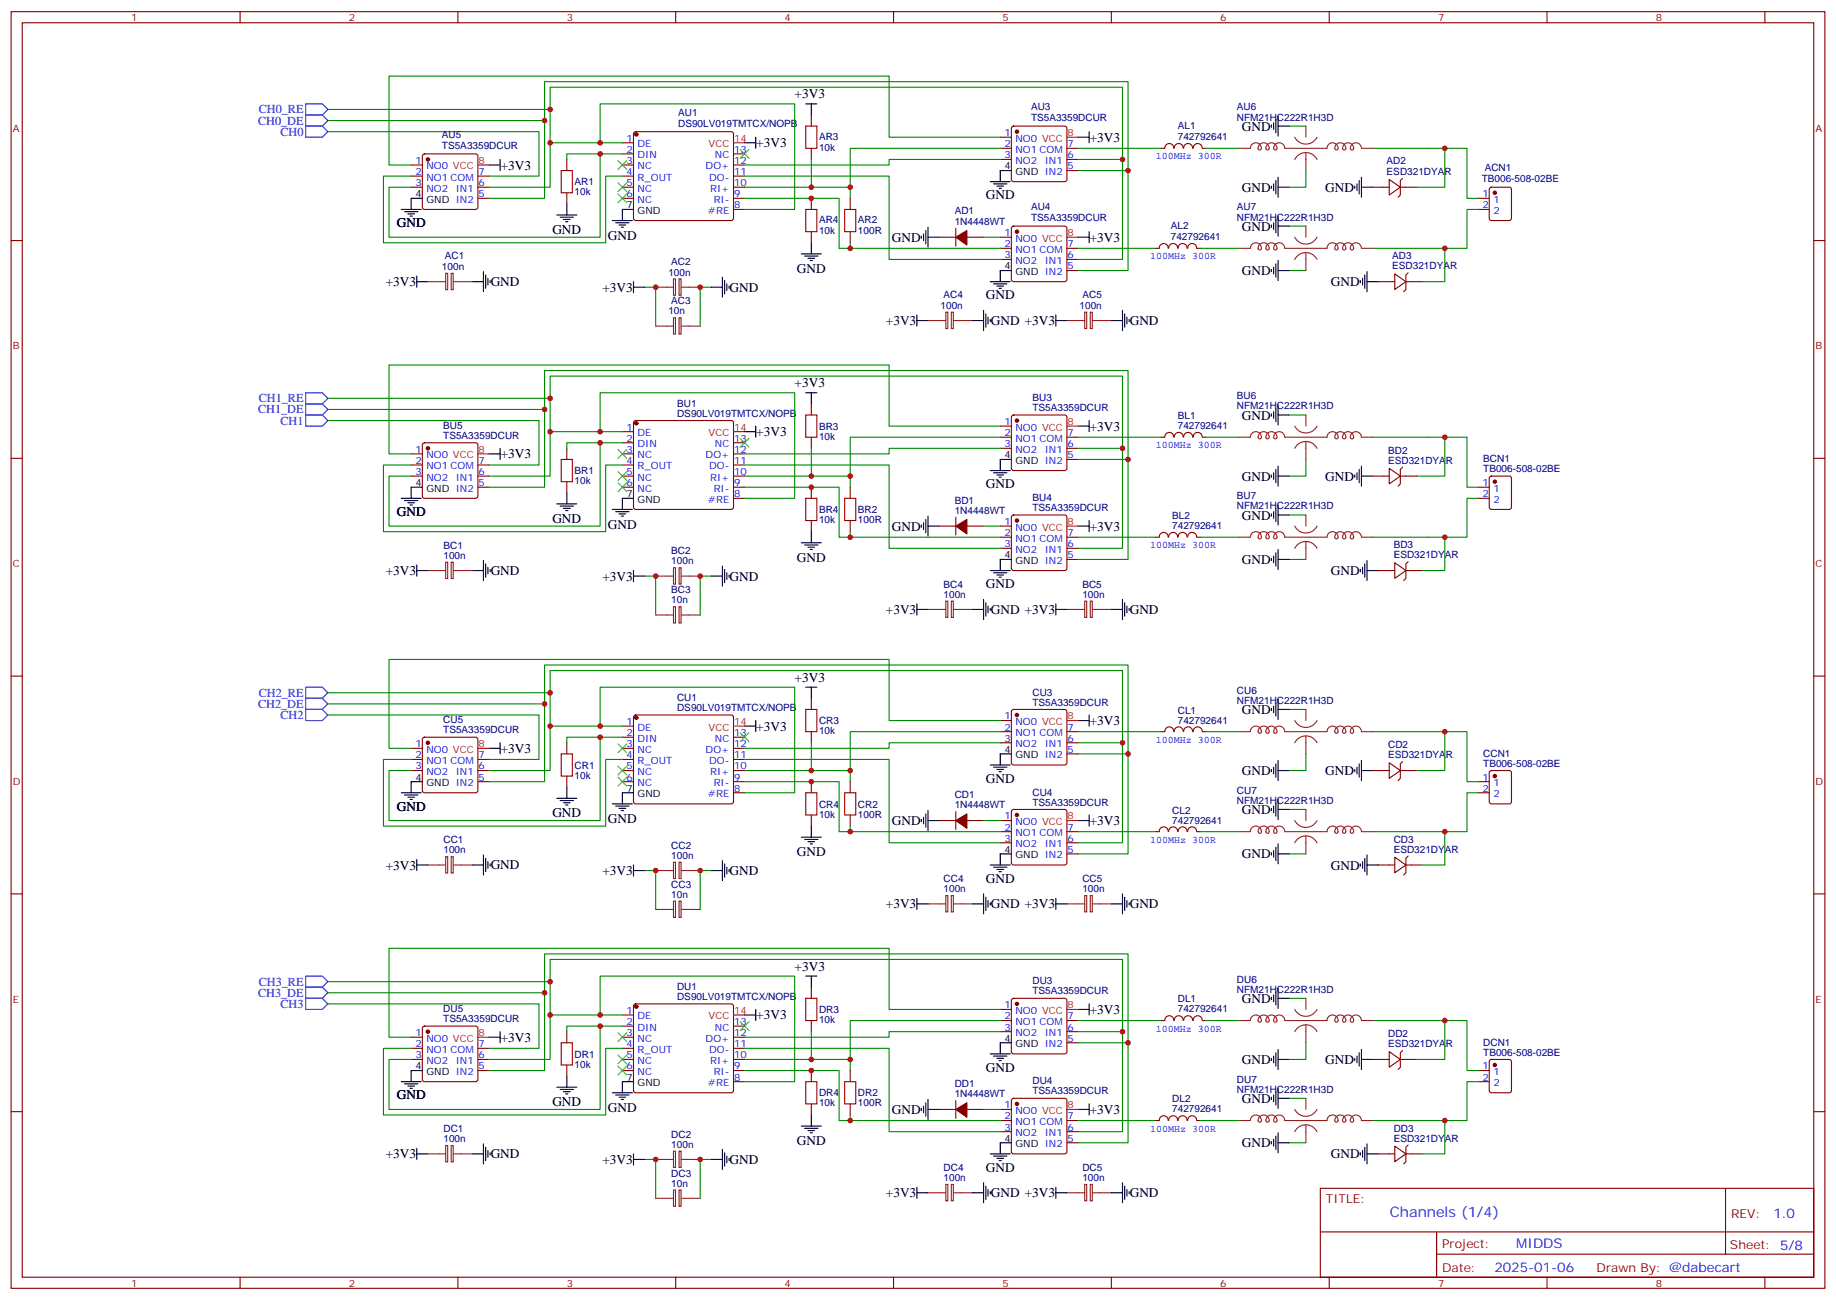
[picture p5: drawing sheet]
<svg xmlns="http://www.w3.org/2000/svg" width="583mm" height="413mm" viewBox="0 0 583 413" stroke-linecap="round" stroke-linejoin="round" font-family="sans-serif">
<defs><g id="words">
<text font-size="4.6" fill="#00f" x="441.2" y="386.3">Channels (1/4)</text>
<g font-size="4.2">
<text x="252.2" y="31.2">+3V3</text>
<text x="394.2" y="41.5">GND</text>
<text x="240.1" y="46.7">+3V3</text>
<text x="345.9" y="45">+3V3</text>
<text x="158.9" y="53.8">+3V3</text>
<text x="312.9" y="63.3">GND</text>
<text x="394.2" y="60.9">GND</text>
<text x="420.7" y="60.9">GND</text>
<text x="125.9" y="72.1">GND</text>
<text x="175.3" y="74.3">GND</text>
<text x="193" y="76.1">GND</text>
<text x="283.1" y="76.8">GND</text>
<text x="345.9" y="76.8">+3V3</text>
<text x="394.2" y="73.2">GND</text>
<text x="252.9" y="86.6">GND</text>
<text x="394.2" y="87.3">GND</text>
<text x="122.4" y="90.9">+3V3</text>
<text x="155.8" y="90.8">GND</text>
<text x="191.2" y="92.6">+3V3</text>
<text x="231.6" y="92.6">GND</text>
<text x="312.9" y="95.1">GND</text>
<text x="422.5" y="90.9">GND</text>
<text x="281.2" y="103.2">+3V3</text>
<text x="314.5" y="103.2">GND +3V3</text>
<text x="358.6" y="103.2">GND</text>
<text x="252.2" y="122.9">+3V3</text>
<text x="345.9" y="136.7">+3V3</text>
<text x="394.2" y="133.2">GND</text>
<text x="240.1" y="138.5">+3V3</text>
<text x="158.9" y="145.5">+3V3</text>
<text x="312.9" y="155">GND</text>
<text x="394.2" y="152.6">GND</text>
<text x="420.7" y="152.6">GND</text>
<text x="125.9" y="163.9">GND</text>
<text x="175.3" y="166.1">GND</text>
<text x="193" y="167.8">GND</text>
<text x="394.2" y="165">GND</text>
<text x="283.1" y="168.5">GND</text>
<text x="345.9" y="168.5">+3V3</text>
<text x="252.9" y="178.3">GND</text>
<text x="394.2" y="179.1">GND</text>
<text x="122.4" y="182.6">+3V3</text>
<text x="155.8" y="182.6">GND</text>
<text x="191.2" y="184.3">+3V3</text>
<text x="231.6" y="184.3">GND</text>
<text x="422.5" y="182.6">GND</text>
<text x="312.9" y="186.8">GND</text>
<text x="281.2" y="194.9">+3V3</text>
<text x="314.5" y="194.9">GND +3V3</text>
<text x="358.6" y="194.9">GND</text>
<text x="252.2" y="216.4">+3V3</text>
<text x="394.2" y="226.7">GND</text>
<text x="240.1" y="232">+3V3</text>
<text x="345.9" y="230.2">+3V3</text>
<text x="158.9" y="239">+3V3</text>
<text x="312.9" y="248.5">GND</text>
<text x="394.2" y="246.1">GND</text>
<text x="420.7" y="246.1">GND</text>
<text x="125.9" y="257.4">GND</text>
<text x="175.3" y="259.6">GND</text>
<text x="193" y="261.3">GND</text>
<text x="283.1" y="262">GND</text>
<text x="345.9" y="262">+3V3</text>
<text x="394.2" y="258.4">GND</text>
<text x="252.9" y="271.8">GND</text>
<text x="394.2" y="272.5">GND</text>
<text x="122.4" y="276.1">+3V3</text>
<text x="155.8" y="276">GND</text>
<text x="191.2" y="277.8">+3V3</text>
<text x="231.6" y="277.8">GND</text>
<text x="312.9" y="280.3">GND</text>
<text x="422.5" y="276.1">GND</text>
<text x="281.2" y="288.4">+3V3</text>
<text x="314.5" y="288.4">GND +3V3</text>
<text x="358.6" y="288.4">GND</text>
<text x="252.2" y="308.2">+3V3</text>
<text x="240.1" y="323.7">+3V3</text>
<text x="345.9" y="321.9">+3V3</text>
<text x="394.2" y="318.4">GND</text>
<text x="158.9" y="330.8">+3V3</text>
<text x="312.9" y="340.3">GND</text>
<text x="394.2" y="337.8">GND</text>
<text x="420.7" y="337.8">GND</text>
<text x="125.9" y="349.1">GND</text>
<text x="175.3" y="351.3">GND</text>
<text x="193" y="353">GND</text>
<text x="283.1" y="353.7">GND</text>
<text x="345.9" y="353.7">+3V3</text>
<text x="394.2" y="350.2">GND</text>
<text x="252.9" y="363.5">GND</text>
<text x="394.2" y="364.3">GND</text>
<text x="122.4" y="367.8">+3V3</text>
<text x="155.8" y="367.8">GND</text>
<text x="191.2" y="369.5">+3V3</text>
<text x="231.6" y="369.5">GND</text>
<text x="422.5" y="367.8">GND</text>
<text x="312.9" y="372">GND</text>
<text x="281.2" y="380.1">+3V3</text>
<text x="314.5" y="380.1">GND +3V3</text>
<text x="358.6" y="380.1">GND</text>
</g>
<g font-size="4.2" fill="#00f">
<text x="562.9" y="386.6">1.0</text>
<text x="481.3" y="396.1">MIDDS</text>
<text x="474.4" y="403.9">2025-01-06</text>
</g>
<g font-size="3.9" fill="#00f">
<text x="81.9" y="39.5">CH0_DE</text>
<text x="82.1" y="36">CH0_RE</text>
<text x="89" y="43.1">CH0</text>
<text x="81.9" y="131.3">CH1_DE</text>
<text x="82.1" y="127.7">CH1_RE</text>
<text x="89" y="134.8">CH1</text>
<text x="82.1" y="221.2">CH2_RE</text>
<text x="81.9" y="224.8">CH2_DE</text>
<text x="89" y="228.3">CH2</text>
<text x="81.9" y="316.5">CH3_DE</text>
<text x="82.1" y="312.9">CH3_RE</text>
<text x="89" y="320">CH3</text>
</g>
<g font-size="3.9" fill="#800">
<text x="420.9" y="381.9">TITLE:</text>
<text x="549.5" y="386.6">REV:</text>
<text x="457.8" y="396.1">Project:</text>
<text x="549.1" y="396.7">Sheet: 5/8</text>
<text x="457.8" y="403.8">Date:</text>
<text x="506.8" y="403.8">Drawn By: @dabecart</text>
</g>
<g font-size="3.2" fill="#800">
<text x="41.6" y="6.7">1</text>
<text x="110.8" y="6.7">2</text>
<text x="179.9" y="6.7">3</text>
<text x="249.1" y="6.7">4</text>
<text x="318.2" y="6.7">5</text>
<text x="387.3" y="6.7">6</text>
<text x="456.5" y="6.7">7</text>
<text x="525.6" y="6.7">8</text>
<text x="4.1" y="41.8">A</text>
<text x="576.3" y="41.8">A</text>
<text x="4.1" y="110.9">B</text>
<text x="576.3" y="110.9">B</text>
<text x="4.1" y="180.1">C</text>
<text x="576.3" y="180.1">C</text>
<text x="4.1" y="249.2">D</text>
<text x="576.3" y="249.2">D</text>
<text x="4.1" y="318.4">E</text>
<text x="576.3" y="318.4">E</text>
<text x="41.6" y="408.5">1</text>
<text x="110.8" y="408.5">2</text>
<text x="179.9" y="408.5">3</text>
<text x="249.1" y="408.5">4</text>
<text x="318.2" y="408.5">5</text>
<text x="387.3" y="408.5">6</text>
<text x="456.5" y="408.5">7</text>
<text x="525.6" y="408.5">8</text>
</g>
<g font-size="3.2" fill="#000080">
<text x="327.3" y="35">AU3</text>
<text x="392.6" y="34.9">AU6</text>
<text x="215.3" y="40.2">DS90LV019TMTCX/NOPB</text>
<text x="215.3" y="36.8">AU1</text>
<text x="327.3" y="38.4">TS5A3359DCUR</text>
<text x="373.9" y="41.1">AL1</text>
<text x="392.6" y="38.3">NFM21HC222R1H3D</text>
<text x="140.3" y="47.3">TS5A3359DCUR</text>
<text x="140.3" y="43.9">AU5</text>
<text x="260" y="47.9">10k</text>
<text x="260" y="44.5">AR3</text>
<text x="373.9" y="44.5">742792641</text>
<text x="440.2" y="52.2">AD2</text>
<text x="182.4" y="58.6">AR1</text>
<text x="440.2" y="55.6">ESD321DYAR</text>
<text x="470.4" y="57.8">TB006-508-02BE</text>
<text x="471.3" y="54.4">ACN1</text>
<text x="182.4" y="62">10k</text>
<text x="260" y="71">AR4</text>
<text x="272.3" y="71">AR2</text>
<text x="303" y="71.4">1N4448WT</text>
<text x="303" y="68">AD1</text>
<text x="327.3" y="70.2">TS5A3359DCUR</text>
<text x="327.3" y="66.8">AU4</text>
<text x="392.6" y="70">NFM21HC222R1H3D</text>
<text x="392.6" y="66.6">AU7</text>
<text x="260" y="74.4">10k</text>
<text x="272.3" y="74.4">100R</text>
<text x="371.6" y="76.3">742792641</text>
<text x="371.6" y="72.9">AL2</text>
<text x="141.2" y="82.3">AC1</text>
<text x="441.9" y="82.2">AD3</text>
<text x="140.3" y="85.7">100n</text>
<text x="212.1" y="87.5">100n</text>
<text x="213.1" y="84.1">AC2</text>
<text x="441.9" y="85.5">ESD321DYAR</text>
<text x="299.5" y="94.7">AC4</text>
<text x="343.6" y="94.7">AC5</text>
<text x="212.1" y="99.8">10n</text>
<text x="213.1" y="96.4">AC3</text>
<text x="298.6" y="98.1">100n</text>
<text x="342.7" y="98.1">100n</text>
<text x="214.9" y="129.1">BU1</text>
<text x="327.7" y="130.5">TS5A3359DCUR</text>
<text x="327.7" y="127.4">BU3</text>
<text x="392.6" y="130">NFM21HC222R1H3D</text>
<text x="392.6" y="126.8">BU6</text>
<text x="140.7" y="136.2">BU5</text>
<text x="214.9" y="132.3">DS90LV019TMTCX/NOPB</text>
<text x="260" y="136.4">BR3</text>
<text x="373.9" y="136.2">742792641</text>
<text x="373.9" y="133.1">BL1</text>
<text x="140.7" y="139.3">TS5A3359DCUR</text>
<text x="260" y="139.6">10k</text>
<text x="440.6" y="147.3">ESD321DYAR</text>
<text x="440.6" y="144.1">BD2</text>
<text x="470.8" y="149.9">TB006-508-02BE</text>
<text x="470.8" y="146.8">BCN1</text>
<text x="182.4" y="153.7">10k</text>
<text x="182.4" y="150.5">BR1</text>
<text x="303.1" y="160">BD1</text>
<text x="327.7" y="159.1">BU4</text>
<text x="392.6" y="161.7">NFM21HC222R1H3D</text>
<text x="392.6" y="158.6">BU7</text>
<text x="260" y="166.1">10k</text>
<text x="260" y="162.9">BR4</text>
<text x="272.3" y="166.1">100R</text>
<text x="272.3" y="162.9">BR2</text>
<text x="303.1" y="163.2">1N4448WT</text>
<text x="327.7" y="162.3">TS5A3359DCUR</text>
<text x="372.1" y="168">742792641</text>
<text x="372.1" y="164.8">BL2</text>
<text x="140.8" y="177.4">100n</text>
<text x="140.8" y="174.3">BC1</text>
<text x="213.1" y="179.2">100n</text>
<text x="213.1" y="176">BC2</text>
<text x="442.4" y="177.3">ESD321DYAR</text>
<text x="442.4" y="174.1">BD3</text>
<text x="213.1" y="191.6">10n</text>
<text x="213.1" y="188.4">BC3</text>
<text x="299.5" y="189.8">100n</text>
<text x="299.5" y="186.6">BC4</text>
<text x="343.6" y="189.8">100n</text>
<text x="343.6" y="186.6">BC5</text>
<text x="327.7" y="220.8">CU3</text>
<text x="392.6" y="220.3">CU6</text>
<text x="214.9" y="225.8">DS90LV019TMTCX/NOPB</text>
<text x="214.9" y="222.6">CU1</text>
<text x="327.7" y="224">TS5A3359DCUR</text>
<text x="373.9" y="226.5">CL1</text>
<text x="392.6" y="223.5">NFM21HC222R1H3D</text>
<text x="140.7" y="232.8">TS5A3359DCUR</text>
<text x="140.7" y="229.7">CU5</text>
<text x="260" y="233.1">10k</text>
<text x="260" y="229.9">CR3</text>
<text x="373.9" y="229.7">742792641</text>
<text x="440.6" y="237.6">CD2</text>
<text x="182.4" y="244">CR1</text>
<text x="440.6" y="240.8">ESD321DYAR</text>
<text x="470.8" y="243.4">TB006-508-02BE</text>
<text x="470.8" y="240.2">CCN1</text>
<text x="182.4" y="247.2">10k</text>
<text x="260" y="256.4">CR4</text>
<text x="272.3" y="256.4">CR2</text>
<text x="303.1" y="256.6">1N4448WT</text>
<text x="303.1" y="253.5">CD1</text>
<text x="327.7" y="255.8">TS5A3359DCUR</text>
<text x="327.7" y="252.6">CU4</text>
<text x="392.6" y="255.2">NFM21HC222R1H3D</text>
<text x="392.6" y="252.1">CU7</text>
<text x="260" y="259.6">10k</text>
<text x="272.3" y="259.6">100R</text>
<text x="372.1" y="261.5">742792641</text>
<text x="372.1" y="258.3">CL2</text>
<text x="140.8" y="267.8">CC1</text>
<text x="213.1" y="269.5">CC2</text>
<text x="442.4" y="267.6">CD3</text>
<text x="140.8" y="270.9">100n</text>
<text x="213.1" y="272.7">100n</text>
<text x="442.4" y="270.8">ESD321DYAR</text>
<text x="213.1" y="281.9">CC3</text>
<text x="299.5" y="280.1">CC4</text>
<text x="343.6" y="280.1">CC5</text>
<text x="213.1" y="285">10n</text>
<text x="299.5" y="283.3">100n</text>
<text x="343.6" y="283.3">100n</text>
<text x="214.9" y="317.5">DS90LV019TMTCX/NOPB</text>
<text x="214.9" y="314.3">DU1</text>
<text x="327.7" y="315.7">TS5A3359DCUR</text>
<text x="327.7" y="312.6">DU3</text>
<text x="392.6" y="315.2">NFM21HC222R1H3D</text>
<text x="392.6" y="312">DU6</text>
<text x="140.7" y="321.4">DU5</text>
<text x="260" y="321.6">DR3</text>
<text x="373.9" y="321.4">742792641</text>
<text x="373.9" y="318.3">DL1</text>
<text x="140.7" y="324.6">TS5A3359DCUR</text>
<text x="260" y="324.8">10k</text>
<text x="440.6" y="329.3">DD2</text>
<text x="182.4" y="335.8">DR1</text>
<text x="440.6" y="332.5">ESD321DYAR</text>
<text x="470.8" y="335.1">TB006-508-02BE</text>
<text x="470.8" y="332">DCN1</text>
<text x="182.4" y="338.9">10k</text>
<text x="303.1" y="345.2">DD1</text>
<text x="327.7" y="347.5">TS5A3359DCUR</text>
<text x="327.7" y="344.3">DU4</text>
<text x="392.6" y="347">NFM21HC222R1H3D</text>
<text x="392.6" y="343.8">DU7</text>
<text x="260" y="351.3">10k</text>
<text x="260" y="348.1">DR4</text>
<text x="272.3" y="351.3">100R</text>
<text x="272.3" y="348.1">DR2</text>
<text x="303.1" y="348.4">1N4448WT</text>
<text x="372.1" y="353.2">742792641</text>
<text x="372.1" y="350">DL2</text>
<text x="140.8" y="359.5">DC1</text>
<text x="442.4" y="359.3">DD3</text>
<text x="140.8" y="362.7">100n</text>
<text x="213.1" y="364.4">100n</text>
<text x="213.1" y="361.2">DC2</text>
<text x="442.4" y="362.5">ESD321DYAR</text>
<text x="299.5" y="371.8">DC4</text>
<text x="343.6" y="371.8">DC5</text>
<text x="213.1" y="376.8">10n</text>
<text x="213.1" y="373.6">DC3</text>
<text x="299.5" y="375">100n</text>
<text x="343.6" y="375">100n</text>
</g>
<g font-size="3.2" fill="#00f">
<text x="198.9" y="45">1</text>
<text x="202.4" y="46.7">DE</text>
<text x="318.8" y="43.2">1</text>
<text x="318.8" y="46.7">2</text>
<text x="322.3" y="45">NO0 VCC</text>
<text x="338.8" y="46.7">7</text>
<text x="131.9" y="52">1</text>
<text x="135.4" y="53.8">NO0 VCC</text>
<text x="198.9" y="48.5">2</text>
<text x="198.9" y="52">3</text>
<text x="202.4" y="50.3">DIN</text>
<text x="202.4" y="53.8">NC</text>
<text x="224" y="53.8">DO+</text>
<text x="226.9" y="50.3">NC</text>
<text x="233" y="52">12</text>
<text x="233" y="48.5">13</text>
<text x="318.8" y="50.3">3</text>
<text x="322.3" y="48.5">NO1 COM</text>
<text x="322.3" y="52">NO2</text>
<text x="331.6" y="52">IN1</text>
<text x="338.8" y="53.8">5</text>
<text x="338.8" y="50.3">6</text>
<text x="366.9" y="50.6">100MHz 300R</text>
<text x="131.9" y="55.6">2</text>
<text x="131.9" y="59.1">3</text>
<text x="135.4" y="57.3">NO1 COM</text>
<text x="151.9" y="59.1">6</text>
<text x="151.9" y="55.6">7</text>
<text x="198.9" y="55.6">4</text>
<text x="198.9" y="59.1">5</text>
<text x="202.4" y="57.3">R_OUT</text>
<text x="225.1" y="57.3">DO-</text>
<text x="233" y="59.1">10</text>
<text x="233" y="55.6">11</text>
<text x="135.4" y="60.9">NO2</text>
<text x="144.7" y="60.9">IN1</text>
<text x="151.9" y="62.6">5</text>
<text x="198.9" y="62.6">6</text>
<text x="202.4" y="60.9">NC</text>
<text x="202.4" y="64.4">NC</text>
<text x="225.4" y="60.9">RI+</text>
<text x="226.5" y="64.4">RI-</text>
<text x="233" y="62.6">9</text>
<text x="470.5" y="62.6">1</text>
<text x="474" y="64.4">1</text>
<text x="224.7" y="67.9">#RE</text>
<text x="233" y="66.1">8</text>
<text x="470.5" y="66.1">2</text>
<text x="474" y="67.9">2</text>
<text x="318.8" y="75">1</text>
<text x="322.3" y="76.7">NO0 VCC</text>
<text x="318.8" y="78.5">2</text>
<text x="318.8" y="82">3</text>
<text x="322.3" y="80.3">NO1 COM</text>
<text x="322.3" y="83.8">NO2</text>
<text x="331.6" y="83.8">IN1</text>
<text x="338.8" y="82">6</text>
<text x="338.8" y="78.5">7</text>
<text x="365.1" y="82.4">100MHz 300R</text>
<text x="338.8" y="85.5">5</text>
<text x="198.9" y="136.7">1</text>
<text x="318.8" y="134.9">1</text>
<text x="322.3" y="136.7">NO0 VCC</text>
<text x="131.9" y="143.8">1</text>
<text x="198.9" y="140.2">2</text>
<text x="198.9" y="143.8">3</text>
<text x="202.4" y="138.5">DE</text>
<text x="202.4" y="142">DIN</text>
<text x="226.9" y="142">NC</text>
<text x="233" y="143.8">12</text>
<text x="233" y="140.2">13</text>
<text x="318.8" y="138.5">2</text>
<text x="318.8" y="142">3</text>
<text x="322.3" y="140.2">NO1 COM</text>
<text x="322.3" y="143.8">NO2</text>
<text x="331.6" y="143.8">IN1</text>
<text x="338.8" y="142">6</text>
<text x="338.8" y="138.5">7</text>
<text x="366.9" y="142.3">100MHz 300R</text>
<text x="131.9" y="147.3">2</text>
<text x="135.4" y="145.5">NO0 VCC</text>
<text x="135.4" y="149">NO1 COM</text>
<text x="151.9" y="147.3">7</text>
<text x="198.9" y="147.3">4</text>
<text x="202.4" y="145.5">NC</text>
<text x="202.4" y="149">R_OUT</text>
<text x="224" y="145.5">DO+</text>
<text x="225.1" y="149">DO-</text>
<text x="233" y="147.3">11</text>
<text x="338.8" y="145.5">5</text>
<text x="131.9" y="150.8">3</text>
<text x="135.4" y="152.6">NO2</text>
<text x="144.7" y="152.6">IN1</text>
<text x="151.9" y="154.3">5</text>
<text x="151.9" y="150.8">6</text>
<text x="198.9" y="150.8">5</text>
<text x="198.9" y="154.3">6</text>
<text x="202.4" y="152.6">NC</text>
<text x="225.4" y="152.6">RI+</text>
<text x="233" y="154.3">9</text>
<text x="233" y="150.8">10</text>
<text x="470.5" y="154.3">1</text>
<text x="202.4" y="156.1">NC</text>
<text x="224.7" y="159.6">#RE</text>
<text x="226.5" y="156.1">RI-</text>
<text x="233" y="157.9">8</text>
<text x="470.5" y="157.9">2</text>
<text x="474" y="159.6">2</text>
<text x="474" y="156.1">1</text>
<text x="318.8" y="166.7">1</text>
<text x="318.8" y="170.2">2</text>
<text x="318.8" y="173.7">3</text>
<text x="322.3" y="168.5">NO0 VCC</text>
<text x="322.3" y="172">NO1 COM</text>
<text x="338.8" y="173.7">6</text>
<text x="338.8" y="170.2">7</text>
<text x="322.3" y="175.5">NO2</text>
<text x="331.6" y="175.5">IN1</text>
<text x="338.8" y="177.3">5</text>
<text x="365.1" y="174.1">100MHz 300R</text>
<text x="198.9" y="230.2">1</text>
<text x="198.9" y="233.7">2</text>
<text x="202.4" y="232">DE</text>
<text x="233" y="233.7">13</text>
<text x="318.8" y="228.4">1</text>
<text x="318.8" y="232">2</text>
<text x="322.3" y="230.2">NO0 VCC</text>
<text x="322.3" y="233.7">NO1 COM</text>
<text x="338.8" y="232">7</text>
<text x="131.9" y="237.2">1</text>
<text x="135.4" y="239">NO0 VCC</text>
<text x="198.9" y="237.2">3</text>
<text x="202.4" y="235.5">DIN</text>
<text x="202.4" y="239">NC</text>
<text x="224" y="239">DO+</text>
<text x="226.9" y="235.5">NC</text>
<text x="233" y="237.2">12</text>
<text x="318.8" y="235.5">3</text>
<text x="322.3" y="237.2">NO2</text>
<text x="331.6" y="237.2">IN1</text>
<text x="338.8" y="239">5</text>
<text x="338.8" y="235.5">6</text>
<text x="366.9" y="235.8">100MHz 300R</text>
<text x="131.9" y="240.8">2</text>
<text x="131.9" y="244.3">3</text>
<text x="135.4" y="242.5">NO1 COM</text>
<text x="151.9" y="244.3">6</text>
<text x="151.9" y="240.8">7</text>
<text x="198.9" y="240.8">4</text>
<text x="198.9" y="244.3">5</text>
<text x="202.4" y="242.5">R_OUT</text>
<text x="225.1" y="242.5">DO-</text>
<text x="233" y="244.3">10</text>
<text x="233" y="240.8">11</text>
<text x="135.4" y="246.1">NO2</text>
<text x="144.7" y="246.1">IN1</text>
<text x="151.9" y="247.8">5</text>
<text x="198.9" y="247.8">6</text>
<text x="202.4" y="246.1">NC</text>
<text x="202.4" y="249.6">NC</text>
<text x="225.4" y="246.1">RI+</text>
<text x="226.5" y="249.6">RI-</text>
<text x="233" y="251.4">8</text>
<text x="233" y="247.8">9</text>
<text x="470.5" y="251.4">2</text>
<text x="470.5" y="247.8">1</text>
<text x="474" y="249.6">1</text>
<text x="224.7" y="253.1">#RE</text>
<text x="474" y="253.1">2</text>
<text x="318.8" y="260.2">1</text>
<text x="318.8" y="263.7">2</text>
<text x="322.3" y="261.9">NO0 VCC</text>
<text x="338.8" y="263.7">7</text>
<text x="318.8" y="267.2">3</text>
<text x="322.3" y="265.5">NO1 COM</text>
<text x="322.3" y="269">NO2</text>
<text x="331.6" y="269">IN1</text>
<text x="338.8" y="267.2">6</text>
<text x="365.1" y="267.6">100MHz 300R</text>
<text x="338.8" y="270.8">5</text>
<text x="198.9" y="321.9">1</text>
<text x="202.4" y="323.7">DE</text>
<text x="318.8" y="320.1">1</text>
<text x="318.8" y="323.7">2</text>
<text x="322.3" y="321.9">NO0 VCC</text>
<text x="338.8" y="323.7">7</text>
<text x="131.9" y="329">1</text>
<text x="198.9" y="325.4">2</text>
<text x="198.9" y="329">3</text>
<text x="202.4" y="327.2">DIN</text>
<text x="226.9" y="327.2">NC</text>
<text x="233" y="329">12</text>
<text x="233" y="325.4">13</text>
<text x="318.8" y="327.2">3</text>
<text x="322.3" y="325.4">NO1 COM</text>
<text x="322.3" y="329">NO2</text>
<text x="331.6" y="329">IN1</text>
<text x="338.8" y="327.2">6</text>
<text x="366.9" y="327.6">100MHz 300R</text>
<text x="131.9" y="332.5">2</text>
<text x="135.4" y="330.7">NO0 VCC</text>
<text x="135.4" y="334.3">NO1 COM</text>
<text x="151.9" y="332.5">7</text>
<text x="198.9" y="332.5">4</text>
<text x="202.4" y="330.7">NC</text>
<text x="202.4" y="334.3">R_OUT</text>
<text x="224" y="330.7">DO+</text>
<text x="225.1" y="334.3">DO-</text>
<text x="233" y="332.5">11</text>
<text x="338.8" y="330.7">5</text>
<text x="131.9" y="336">3</text>
<text x="135.4" y="337.8">NO2</text>
<text x="144.7" y="337.8">IN1</text>
<text x="151.9" y="339.5">5</text>
<text x="151.9" y="336">6</text>
<text x="198.9" y="336">5</text>
<text x="198.9" y="339.5">6</text>
<text x="202.4" y="337.8">NC</text>
<text x="202.4" y="341.3">NC</text>
<text x="225.4" y="337.8">RI+</text>
<text x="226.5" y="341.3">RI-</text>
<text x="233" y="339.5">9</text>
<text x="233" y="336">10</text>
<text x="470.5" y="339.5">1</text>
<text x="474" y="341.3">1</text>
<text x="224.7" y="344.8">#RE</text>
<text x="233" y="343.1">8</text>
<text x="470.5" y="343.1">2</text>
<text x="474" y="344.8">2</text>
<text x="318.8" y="351.9">1</text>
<text x="322.3" y="353.7">NO0 VCC</text>
<text x="318.8" y="355.4">2</text>
<text x="318.8" y="359">3</text>
<text x="322.3" y="357.2">NO1 COM</text>
<text x="338.8" y="359">6</text>
<text x="338.8" y="355.4">7</text>
<text x="365.1" y="359.3">100MHz 300R</text>
<text x="322.3" y="360.7">NO2</text>
<text x="331.6" y="360.7">IN1</text>
<text x="338.8" y="362.5">5</text>
</g>
<g font-size="3.2" fill="#f00">
<text x="224.9" y="46.7">VCC</text>
<text x="233" y="45">14</text>
<text x="338.8" y="43.2">8</text>
<text x="151.9" y="52">8</text>
<text x="338.8" y="75">8</text>
<text x="233" y="136.7">14</text>
<text x="338.8" y="134.9">8</text>
<text x="151.9" y="143.8">8</text>
<text x="224.9" y="138.5">VCC</text>
<text x="338.8" y="166.7">8</text>
<text x="224.9" y="232">VCC</text>
<text x="233" y="230.2">14</text>
<text x="338.8" y="228.4">8</text>
<text x="151.9" y="237.2">8</text>
<text x="338.8" y="260.2">8</text>
<text x="224.9" y="323.7">VCC</text>
<text x="233" y="321.9">14</text>
<text x="338.8" y="320.1">8</text>
<text x="151.9" y="329">8</text>
<text x="338.8" y="351.9">8</text>
</g>
<g font-size="3.2">
<text x="318.8" y="53.8">4</text>
<text x="322.3" y="55.6">GND IN2</text>
<text x="131.9" y="62.6">4</text>
<text x="135.4" y="64.4">GND IN2</text>
<text x="198.9" y="66.1">7</text>
<text x="202.4" y="67.9">GND</text>
<text x="318.8" y="85.5">4</text>
<text x="322.3" y="87.3">GND IN2</text>
<text x="318.8" y="145.5">4</text>
<text x="322.3" y="147.3">GND IN2</text>
<text x="131.9" y="154.3">4</text>
<text x="135.4" y="156.1">GND IN2</text>
<text x="198.9" y="157.9">7</text>
<text x="202.4" y="159.6">GND</text>
<text x="318.8" y="177.3">4</text>
<text x="322.3" y="179">GND IN2</text>
<text x="318.8" y="239">4</text>
<text x="322.3" y="240.8">GND IN2</text>
<text x="131.9" y="247.8">4</text>
<text x="135.4" y="249.6">GND IN2</text>
<text x="198.9" y="251.4">7</text>
<text x="202.4" y="253.1">GND</text>
<text x="318.8" y="270.8">4</text>
<text x="322.3" y="272.5">GND IN2</text>
<text x="318.8" y="330.7">4</text>
<text x="322.3" y="332.5">GND IN2</text>
<text x="131.9" y="339.5">4</text>
<text x="135.4" y="341.3">GND IN2</text>
<text x="198.9" y="343.1">7</text>
<text x="202.4" y="344.8">GND</text>
<text x="318.8" y="362.5">4</text>
<text x="322.3" y="364.2">GND IN2</text>
</g>
</g></defs>
<path d="M97 36.5h5.3l1.8 1.8-1.8 1.7h-5.3zM97 33h5.3l1.8 1.7-1.8 1.8h-5.3zM97 40h5.3l1.8 1.8-1.8 1.8h-5.3zM97 128.2h5.3l1.8 1.8-1.8 1.8h-5.3zM97 124.7h5.3l1.8 1.8-1.8 1.7h-5.3zM97 131.8h5.3l1.8 1.7-1.8 1.8h-5.3zM97 218.2h5.3l1.8 1.8-1.8 1.7h-5.3zM97 221.7h5.3l1.8 1.8-1.8 1.7h-5.3zM97 225.2h5.3l1.8 1.8-1.8 1.8h-5.3zM97 313.4h5.3l1.8 1.8-1.8 1.8h-5.3zM97 309.9h5.3l1.8 1.8-1.8 1.7h-5.3zM97 317h5.3l1.8 1.7-1.8 1.8h-5.3z" fill="none" stroke="#00f" stroke-width=".35"/>
<g fill="none" stroke="#870000" stroke-width=".35">
<path d="M3.5 3.7h575.8v405.3h-575.8zM7.1 7.2h568.6v398.3h-568.6zM76.2 3.7v3.5M145.3 3.7v3.5M214.5 3.7v3.5M283.6 3.7v3.5M352.8 3.7v3.5M421.9 3.7v3.5M491.1 3.7v3.5M560.2 3.7v3.5M257.5 36.5v3.5M130.5 52.4h3.6"/>
<path d="M130.5 55.9h3.6M130.5 59.4h3.6M134.3 49.1l.5-.2h16.2l.5 .2 .2 .5v16.2l-.2 .5-.5 .2h-16.2l-.5-.2-.2-.5v-16.2zM151.7 55.9h3.5M151.7 59.4h3.5M179.9 50.6v3.6M197.6 52.4h3.5M197.6 55.9h3.5M197.6 59.4h3.5M197.6 45.3h3.5M197.6 48.9h3.5M201.3 42l.5-.2h30.3l.5 .2 .2 .5v26.8l-.2 .5-.5 .2h-30.3l-.5-.2-.2-.5v-26.8z"/>
<path d="M232.8 52.4h3.6M232.8 55.9h3.6M232.8 59.4h3.6M232.8 48.9h3.6M257.5 47.1v3.5M317.5 43.6h3.5M317.5 47.1h3.5M317.5 50.6h3.5M321.3 40.2l.4-.2h16.3l.5 .2 .2 .5v16.3l-.3 .5-.4 .2h-16.3l-.5-.3-.2-.4v-16.3zM338.7 47.1h3.5M338.7 50.6h3.5M338.7 54.2h3.5"/>
<path d="M372.6 47.1a1.41 1.41 0 0 0-1.4-1.5 1.41 1.41 0 0 0-1.4 1.5h-1.1M372.7 47.1a1.41 1.41 0 0 1 1.5-1.5 1.41 1.41 0 0 1 1.4 1.5M375.7 47.1a1.41 1.41 0 0 1 1.4-1.5 1.41 1.41 0 0 1 1.4 1.5M378.8 47.1a1.41 1.41 0 0 1 1.4-1.5 1.41 1.41 0 0 1 1.4 1.5M381.7 47.1h1.1M435.7 59.4h5.3M441 57l3.5 2.4-3.5 2.5zM444.5 59.4h5.3M445.2 56.6l-.7 .7v4.6l-.7 .7M473 59.6l.4-.2h5.7l.6 .5 .1 9.4-.5 .7h-5.9l-.6-.4-.1-9.5zM3.5 76.4h3.6M151.7 63h3.5"/>
<path d="M179.9 61.2v3.5M197.6 63h3.5M232.8 66.5h3.6M232.8 63h3.6M257.5 63v3.5M257.5 73.6v3.5M269.9 63v3.5M269.9 73.6v3.5M298.1 75.3h5.3M303.4 72.5v5.6M306.9 75.3h5.3M317.5 75.3h3.5"/>
<path d="M317.5 78.8h3.5M321.3 72l.4-.2h16.3l.5 .2 .2 .5v16.2l-.3 .5-.4 .2h-16.3l-.5-.2-.2-.5v-16.2zM338.7 78.8h3.5M366.9 78.8h1M368 78.8a1.41 1.41 0 0 1 1.4-1.5 1.41 1.41 0 0 1 1.4 1.5M371 78.8a1.41 1.41 0 0 1 1.4-1.5 1.41 1.41 0 0 1 1.4 1.5M374 78.8a1.41 1.41 0 0 1 1.4-1.5 1.41 1.41 0 0 1 1.4 1.5M377 78.8a1.41 1.41 0 0 1 1.4-1.5 1.41 1.41 0 0 1 1.4 1.5M379.9 78.8h1.1M469.2 66.5h3.5M469.2 63h3.5M575.7 76.4h3.6"/>
<path d="M317.5 82.4h3.5M338.7 82.4h3.5M338.7 85.9h3.5M437.4 89.4h5.3M442.7 87l3.6 2.4-3.6 2.5zM446.3 89.4h5.3M447 86.6l-.7 .7v4.6l-.7 .7M197.6 137.1h3.5M201.3 133.7l.5-.2h30.3l.5 .2 .2 .5v26.8l-.2 .5-.5 .2h-30.3l-.5-.2-.2-.5v-26.8zM257.5 128.2v3.6M257.5 138.8v3.5M317.5 135.3h3.5"/>
<path d="M317.5 138.8h3.5M321.3 132l.4-.2h16.3l.5 .2 .2 .5v16.2l-.3 .5-.4 .2h-16.3l-.5-.2-.2-.5v-16.2zM338.7 138.8h3.5M372.6 138.8a1.41 1.41 0 0 0-1.4-1.5 1.41 1.41 0 0 0-1.4 1.5h-1.1M372.7 138.8a1.41 1.41 0 0 1 1.5-1.5 1.41 1.41 0 0 1 1.4 1.5M375.7 138.8a1.41 1.41 0 0 1 1.4-1.5 1.41 1.41 0 0 1 1.4 1.5M378.8 138.8a1.41 1.41 0 0 1 1.4-1.5 1.41 1.41 0 0 1 1.4 1.5M381.7 138.8h1.1M3.5 145.5h3.6M130.5 144.1h3.6M130.5 147.6h3.6M130.5 151.2h3.6"/>
<path d="M134.3 140.8l.5-.2h16.2l.5 .2 .2 .5v16.2l-.2 .5-.5 .2h-16.2l-.5-.2-.2-.5v-16.2zM151.7 154.7h3.5M151.7 147.6h3.5M151.7 151.2h3.5M179.9 142.3v3.6M179.9 152.9v3.6M197.6 154.7h3.5M197.6 144.1h3.5M197.6 147.6h3.5M197.6 151.2h3.5M197.6 140.6h3.5M232.8 158.2h3.6"/>
<path d="M232.8 154.7h3.6M232.8 144.1h3.6M232.8 147.6h3.6M232.8 151.2h3.6M232.8 140.6h3.6M257.5 154.7v3.5M269.9 154.7v3.5M317.5 142.3h3.5M338.7 142.3h3.5M338.7 145.9h3.5M435.7 151.2h5.3M441 148.7l3.5 2.5-3.5 2.4z"/>
<path d="M444.5 151.2h5.3M445.2 148.3l-.7 .7v4.6l-.7 .7M469.2 158.2h3.5M469.2 154.7h3.5M473 151.4l.4-.2h5.7l.6 .4 .1 9.4-.5 .7h-5.9l-.6-.4-.1-9.4zM575.7 145.5h3.6M257.5 165.3v3.5M269.9 165.3v3.5M298.1 167h5.3M303.4 164.2v5.7M306.9 167h5.3M317.5 167h3.5"/>
<path d="M317.5 170.6h3.5M317.5 174.1h3.5M321.3 163.7l.4-.2h16.3l.5 .2 .2 .5v16.2l-.3 .5-.4 .3h-16.3l-.5-.3-.2-.5v-16.2zM338.7 170.6h3.5M338.7 174.1h3.5M338.7 177.6h3.5M370.8 170.5a1.41 1.41 0 0 0-1.4-1.5 1.41 1.41 0 0 0-1.4 1.5l-1.1 .1M371 170.5a1.41 1.41 0 0 1 1.4-1.5 1.41 1.41 0 0 1 1.4 1.5M374 170.5a1.41 1.41 0 0 1 1.4-1.5 1.41 1.41 0 0 1 1.4 1.5M377 170.5a1.41 1.41 0 0 1 1.4-1.5 1.41 1.41 0 0 1 1.4 1.5M379.9 170.6h1.1M442.7 178.7l3.6 2.5-3.6 2.4z"/>
<path d="M447 178.3l-.7 .7v4.6l-.7 .7M437.4 181.2h5.3M446.3 181.2h5.3M3.5 214.7h3.6M575.7 214.7h3.6M130.5 237.6h3.6M134.3 234.3l.5-.2h16.2l.5 .2 .2 .5v16.2l-.2 .5-.5 .2h-16.2l-.5-.2-.2-.5v-16.2zM179.9 235.8v3.6M197.6 237.6h3.5M197.6 230.5h3.5M197.6 234.1h3.5M201.3 227.2l.5-.2h30.3l.5 .2 .2 .5v26.8l-.2 .5-.5 .2h-30.3l-.5-.2-.2-.5v-26.8z"/>
<path d="M232.8 237.6h3.6M232.8 234.1h3.6M257.5 221.7v3.5M257.5 232.3v3.5M317.5 228.8h3.5M317.5 232.3h3.5M317.5 235.8h3.5M321.3 225.5l.4-.3h16.3l.5 .3 .2 .5v16.2l-.3 .5-.4 .2h-16.3l-.5-.2-.2-.5v-16.2zM338.7 232.3h3.5M338.7 235.8h3.5M338.7 239.4h3.5M372.6 232.3a1.41 1.41 0 0 0-1.4-1.5 1.41 1.41 0 0 0-1.4 1.5h-1.1"/>
<path d="M372.7 232.3a1.41 1.41 0 0 1 1.5-1.5 1.41 1.41 0 0 1 1.4 1.5M375.7 232.3a1.41 1.41 0 0 1 1.4-1.5 1.41 1.41 0 0 1 1.4 1.5M378.8 232.3a1.41 1.41 0 0 1 1.4-1.5 1.41 1.41 0 0 1 1.4 1.5M381.7 232.3h1.1M130.5 241.1h3.6M130.5 244.7h3.6M151.7 248.2h3.5M151.7 241.1h3.5M151.7 244.7h3.5M179.9 246.4v3.5M197.6 248.2h3.5M197.6 241.1h3.5"/>
<path d="M197.6 244.7h3.5M232.8 251.7h3.6M232.8 248.2h3.6M232.8 241.1h3.6M232.8 244.7h3.6M257.5 248.2v3.5M257.5 258.8v3.5M269.9 248.2v3.5M269.9 258.8v3.5M303.4 257.7v5.6M321.3 257.2l.4-.2h16.3l.5 .2 .2 .5v16.2l-.3 .5-.4 .2h-16.3l-.5-.2-.2-.5v-16.2zM435.7 244.7h5.3"/>
<path d="M441 242.2l3.5 2.5-3.5 2.4zM444.5 244.7h5.3M445.2 241.8l-.7 .7v4.6l-.7 .7M469.2 251.7h3.5M469.2 248.2h3.5M473 244.9l.4-.2h5.7l.6 .4 .1 9.4-.5 .7h-5.9l-.6-.4-.1-9.4zM298.1 260.5h5.3M306.9 260.5h5.3M317.5 260.5h3.5M317.5 264.1h3.5M317.5 267.6h3.5M338.7 264.1h3.5"/>
<path d="M338.7 267.6h3.5M338.7 271.1h3.5M370.8 264a1.41 1.41 0 0 0-1.4-1.5 1.41 1.41 0 0 0-1.4 1.5l-1.1 .1M371 264a1.41 1.41 0 0 1 1.4-1.5 1.41 1.41 0 0 1 1.4 1.5M374 264a1.41 1.41 0 0 1 1.4-1.5 1.41 1.41 0 0 1 1.4 1.5M377 264a1.41 1.41 0 0 1 1.4-1.5 1.41 1.41 0 0 1 1.4 1.5M379.9 264.1h1.1M437.4 274.6h5.3M442.7 272.2l3.6 2.4-3.6 2.5zM446.3 274.6h5.3M447 271.8l-.7 .7v4.6l-.7 .7M3.5 283.8h3.6"/>
<path d="M575.7 283.8h3.6M201.3 318.9l.5-.2h30.3l.5 .2 .2 .5v26.9l-.2 .5-.5 .2h-30.3l-.5-.3-.2-.4v-26.9zM257.5 313.4v3.6M321.3 317.2l.4-.2h16.3l.5 .2 .2 .5v16.2l-.3 .5-.4 .2h-16.3l-.5-.2-.2-.5v-16.2zM130.5 329.3h3.6M130.5 332.8h3.6M130.5 336.4h3.6M134.3 326l.5-.2h16.2l.5 .2 .2 .5v16.2l-.2 .5-.5 .2h-16.2l-.5-.2-.2-.5v-16.2zM151.7 339.9h3.5M151.7 332.8h3.5M151.7 336.4h3.5M179.9 327.6v3.5"/>
<path d="M179.9 338.1v3.6M197.6 339.9h3.5M197.6 329.3h3.5M197.6 332.8h3.5M197.6 336.4h3.5M197.6 322.3h3.5M197.6 325.8h3.5M232.8 339.9h3.6M232.8 329.3h3.6M232.8 332.8h3.6M232.8 336.4h3.6M232.8 325.8h3.6"/>
<path d="M257.5 324v3.6M257.5 339.9v3.5M269.9 339.9v3.5M317.5 320.5h3.5M317.5 324h3.5M317.5 327.6h3.5M338.7 324h3.5M338.7 327.6h3.5M338.7 331.1h3.5M372.6 324a1.41 1.41 0 0 0-1.4-1.5 1.41 1.41 0 0 0-1.4 1.5h-1.1M372.7 324a1.41 1.41 0 0 1 1.5-1.5 1.41 1.41 0 0 1 1.4 1.5M375.7 324a1.41 1.41 0 0 1 1.4-1.5 1.41 1.41 0 0 1 1.4 1.5"/>
<path d="M378.8 324a1.41 1.41 0 0 1 1.4-1.5 1.41 1.41 0 0 1 1.4 1.5M381.7 324h1.1M435.7 336.4h5.3M441 333.9l3.5 2.5-3.5 2.4zM444.5 336.4h5.3M445.2 333.6l-.7 .7v4.5l-.7 .7M469.2 339.9h3.5M473 336.6l.4-.2h5.7l.6 .4 .1 9.5-.5 .6-5.9 .1-.6-.5-.1-9.4zM3.5 353h3.6M232.8 343.4h3.6M257.5 350.5v3.5M269.9 350.5v3.5"/>
<path d="M298.1 352.2h5.3M303.4 349.4v5.7M306.9 352.2h5.3M317.5 352.2h3.5M317.5 355.8h3.5M317.5 359.3h3.5M321.3 348.9l.4-.2h16.3l.5 .2 .2 .5v16.3l-.3 .5-.4 .2h-16.3l-.5-.3-.2-.4v-16.3zM338.7 355.8h3.5M338.7 359.3h3.5M370.8 355.8a1.41 1.41 0 0 0-1.4-1.6 1.41 1.41 0 0 0-1.4 1.6h-1.1M371 355.8a1.41 1.41 0 0 1 1.4-1.6 1.41 1.41 0 0 1 1.4 1.6M374 355.8a1.41 1.41 0 0 1 1.4-1.6 1.41 1.41 0 0 1 1.4 1.6"/>
<path d="M377 355.8a1.41 1.41 0 0 1 1.4-1.6 1.41 1.41 0 0 1 1.4 1.6M379.9 355.8h1.1M469.2 343.4h3.5M575.7 353h3.6M338.7 362.8h3.5M419.1 377.3h156.6v28.2h-156.6zM437.4 366.4h5.3M442.7 363.9l3.6 2.5-3.6 2.4zM446.3 366.4h5.3M447 363.5l-.7 .7v4.6l-.7 .7M547.7 377.3v20.9M419.1 391.1h156.5"/>
<path d="M456 398.2h119.6M456 391.1v14.2M76.2 405.5v3.5M145.3 405.5v3.5M214.5 405.5v3.5M283.6 405.5v3.5M352.8 405.5v3.5M421.9 405.5v3.5M491.1 405.5v3.5M560.2 405.5v3.5"/>
</g>
<g fill="none" stroke="#000" stroke-width=".35">
<path d="M255.8 33h3.5M257.5 33v3.5M403.6 39.7v.7M404.3 39v2.1M405 37.9v4.3M405.7 36.9v6.3M155.2 52.4h3.5M158.7 50.6v3.6M236.4 45.3h3.5M239.9 43.6v3.5M314.3 57.7h6.4M315.4 58.4h4.2"/>
<path d="M316.4 59.1h2.2M317.1 59.8h.8M321 54.2h-3.5v3.5M342.2 43.6h3.5M345.7 41.8v3.5M403.6 59.1v.7M404.3 58.4v2.1M405 57.3v4.3M405.7 59.4h3.5M405.7 56.3v6.3M405.7 40h3.5M430 59.1v.7"/>
<path d="M430.7 58.4v2.1M431.4 57.3v4.3M432.2 59.4h3.5M432.2 56.3v6.3M127.4 66.5h6.3M128.4 67.2h4.2M129.5 67.9h2.1M130.2 68.6h.7M134.1 63h-3.6v3.5M176.7 68.3h6.4M177.8 69h4.2M178.9 69.7h2.1"/>
<path d="M179.6 70.4h.7M179.9 64.7v3.6M194.4 70h6.3M195.4 70.7h4.3M196.5 71.4h2.1M197.2 72.1h.7M201.1 66.5h-3.5v3.5M257.5 77.1v3.5M292.5 75v.7M293.2 74.3v2.1M293.9 73.2v4.2M294.6 75.3h3.5"/>
<path d="M294.6 72.1v6.4M342.2 75.3h3.5M345.7 73.6v3.5M403.6 71.4v.7M404.3 70.7v2.1M405 69.7v4.2M405.7 71.8h3.5M405.7 68.6v6.4M132.3 89.4h3.5M132.3 87.7v3.5M149.9 89.4h3.6M153.5 86.3v6.3"/>
<path d="M154.2 87.3v4.2M154.9 88.4v2.1M155.6 89.1v.7M201.1 91.2h3.5M201.1 89.4v3.6M225.8 91.2h3.5M229.3 88v6.4M230 89.1v4.2M230.7 90.1v2.2M231.4 90.8v.7M254.4 80.6h6.3M255.4 81.3h4.2"/>
<path d="M256.5 82h2.1M257.2 82.7h.7M312.2 98.6v6.4M312.9 99.7v4.2M314.3 89.4h6.4M315.4 90.1h4.2M316.4 90.8h2.2M317.1 91.5h.8M321 85.9h-3.5v3.5M356.3 98.6v6.4M357 99.7v4.2M403.6 85.5v.8"/>
<path d="M404.3 84.8v2.2M405 83.8v4.2M405.7 82.7v6.4M405.7 85.9h3.5M431.8 89.1v.7M432.5 88.4v2.1M433.2 87.3v4.2M433.9 89.4h3.5M433.9 86.3v6.3M291 101.8h3.6M291 100v3.5M308.7 101.8h3.5"/>
<path d="M313.6 100.7v2.1M314.3 101.4v.7M335.1 101.8h3.6M335.1 100v3.5M352.8 101.8h3.5M357.7 100.7v2.1M358.4 101.4v.7M236.4 137.1h3.5M239.9 135.3v3.5M255.8 124.7h3.5M257.5 124.7v3.5M342.2 135.3h3.5"/>
<path d="M345.7 133.5v3.6M403.6 131.4v.7M404.3 130.7v2.1M405 129.6v4.3M405.7 128.6v6.3M405.7 131.8h3.5M127.4 158.2h6.3M128.4 158.9h4.2M129.5 159.6h2.1M134.1 154.7h-3.6v3.5M155.2 144.1h3.5M158.7 142.3v3.6"/>
<path d="M176.7 160h6.4M179.9 156.5v3.5M201.1 158.2h-3.5v3.5M314.3 149.4h6.4M315.4 150.1h4.2M316.4 150.8h2.2M317.1 151.5h.8M321 145.9h-3.5v3.5M403.6 150.8v.7M404.3 150.1v2.1M405 149v4.3M405.7 148v6.3"/>
<path d="M405.7 151.2h3.5M430 150.8v.7M430.7 150.1v2.1M431.4 149v4.3M432.2 148v6.3M432.2 151.2h3.5M130.2 160.3h.7M132.3 179.4v3.5M153.5 178v6.3M154.2 179v4.3M177.8 160.7h4.2M178.9 161.4h2.1"/>
<path d="M179.6 162.1h.7M194.4 161.7h6.3M195.4 162.5h4.3M196.5 163.2h2.1M197.2 163.9h.7M229.3 179.7v6.4M254.4 172.3h6.3M255.4 173h4.2M256.5 173.7h2.1M257.2 174.4h.7M257.5 168.8v3.5M292.5 166.7v.7"/>
<path d="M293.2 166v2.1M293.9 164.9v4.3M294.6 163.9v6.3M294.6 167h3.5M321 177.6h-3.5v3.6M342.2 167h3.5M345.7 165.3v3.5M403.6 163.2v.7M403.6 177.3v.7M404.3 162.5v2.1M404.3 176.6v2.1M405 161.4v4.2"/>
<path d="M405 175.5v4.2M405.7 160.3v6.4M405.7 174.4v6.4M405.7 163.5h3.5M405.7 177.6h3.5M433.2 179v4.3M433.9 178v6.3M132.3 181.2h3.5M149.9 181.2h3.6M154.9 180.1v2.1M155.6 180.8v.7M201.1 181.2v3.5"/>
<path d="M201.1 182.9h3.5M225.8 182.9h3.5M230 180.8v4.2M230.7 181.9v2.1M231.4 182.6v.7M291 191.7v3.6M291 193.5h3.6M308.7 193.5h3.5M312.2 190.3v6.4M312.9 191.4v4.2M313.6 192.4v2.2M314.3 193.1v.8"/>
<path d="M314.3 181.2h6.4M315.4 181.9h4.2M316.4 182.6h2.2M317.1 183.3h.8M335.1 191.7v3.6M335.1 193.5h3.6M352.8 193.5h3.5M356.3 190.3v6.4M357 191.4v4.2M357.7 192.4v2.2M358.4 193.1v.8M431.8 180.8v.7"/>
<path d="M432.5 180.1v2.1M433.9 181.2h3.5M255.8 218.2h3.5M257.5 218.2v3.5M155.2 237.6h3.5M158.7 235.8v3.6M236.4 230.5h3.5M239.9 228.8v3.5M321 239.4h-3.5v3.5M342.2 228.8h3.5M345.7 227v3.5M403.6 224.9v.7"/>
<path d="M404.3 224.2v2.1M405 223.1v4.3M405.7 222.1v6.3M405.7 225.2h3.5M127.4 251.7h6.3M128.4 252.4h4.2M129.5 253.1h2.1M130.2 253.8h.7M134.1 248.2h-3.6v3.5M176.7 253.5h6.4M177.8 254.2h4.2M178.9 254.9h2.1"/>
<path d="M179.6 255.6h.7M179.9 249.9v3.6M194.4 255.2h6.3M195.4 255.9h4.3M196.5 256.6h2.1M197.2 257.4h.7M201.1 251.7h-3.5v3.5M293.2 259.5v2.1M293.9 258.4v4.2M294.6 257.4v6.3M314.3 242.9h6.4M315.4 243.6h4.2"/>
<path d="M316.4 244.3h2.2M317.1 245h.8M345.7 258.8v3.5M403.6 244.3v.7M403.6 256.6v.8M404.3 243.6v2.1M404.3 255.9v2.2M405 242.5v4.3M405 254.9v4.2M405.7 241.5v6.3M405.7 253.8v6.4M405.7 244.7h3.5"/>
<path d="M405.7 257h3.5M430 244.3v.7M430.7 243.6v2.1M431.4 242.5v4.3M432.2 241.5v6.3M432.2 244.7h3.5M132.3 272.9v3.5M132.3 274.6h3.5M149.9 274.6h3.6M153.5 271.5v6.3M154.2 272.5v4.3M154.9 273.6v2.1"/>
<path d="M155.6 274.3v.7M201.1 274.6v3.6M201.1 276.4h3.5M225.8 276.4h3.5M229.3 273.2v6.4M230 274.3v4.2M230.7 275.3v2.2M231.4 276v.8M254.4 265.8h6.3M255.4 266.5h4.2M256.5 267.2h2.1M257.2 267.9h.7"/>
<path d="M257.5 262.3v3.5M292.5 260.2v.7M294.6 260.5h3.5M314.3 274.6h6.4M315.4 275.3h4.2M316.4 276h2.2M317.1 276.8h.8M321 271.1h-3.5v3.5M342.2 260.5h3.5M403.6 270.8v.7M404.3 270.1v2.1M405 269v4.2"/>
<path d="M405.7 267.9v6.4M405.7 271.1h3.5M431.8 274.3v.7M432.5 273.6v2.1M433.2 272.5v4.3M433.9 271.5v6.3M433.9 274.6h3.5M291 285.2v3.5M291 287h3.6M308.7 287h3.5M312.2 283.8v6.4M312.9 284.9v4.2"/>
<path d="M313.6 285.9v2.1M314.3 286.6v.7M335.1 285.2v3.5M335.1 287h3.6M352.8 287h3.5M356.3 283.8v6.4M357 284.9v4.2M357.7 285.9v2.1M358.4 286.6v.7M255.8 309.9h3.5M257.5 309.9v3.5M345.7 318.7v3.6"/>
<path d="M403.6 316.6v.7M404.3 315.9v2.1M405 314.9v4.2M405.7 313.8v6.3M405.7 317h3.5M134.1 339.9h-3.6v3.5M155.2 329.3h3.5M158.7 327.6v3.5M236.4 322.3h3.5M239.9 320.5v3.5M314.3 334.6h6.4M315.4 335.3h4.2"/>
<path d="M316.4 336h2.2M317.1 336.7h.8M321 331.1h-3.5v3.5M342.2 320.5h3.5M403.6 336v.7M404.3 335.3v2.1M405 334.3v4.2M405.7 333.2v6.3M405.7 336.4h3.5M430 336v.7M430.7 335.3v2.1M431.4 334.3v4.2"/>
<path d="M432.2 333.2v6.3M432.2 336.4h3.5M127.4 343.4h6.3M128.4 344.1h4.2M129.5 344.8h2.1M130.2 345.5h.7M176.7 345.2h6.4M177.8 345.9h4.2M178.9 346.6h2.1M179.6 347.3h.7M179.9 341.7v3.5M194.4 347h6.3"/>
<path d="M195.4 347.7h4.3M196.5 348.4h2.1M197.2 349.1h.7M201.1 343.4h-3.5v3.6M254.4 357.5h6.3M255.4 358.2h4.2M256.5 359h2.1M257.2 359.7h.7M257.5 354v3.5M292.5 351.9v.7M293.2 351.2v2.1M293.9 350.1v4.3"/>
<path d="M294.6 349.1v6.3M294.6 352.2h3.5M342.2 352.2h3.5M345.7 350.5v3.5M403.6 348.4v.7M404.3 347.7v2.1M405 346.6v4.2M405.7 345.5v6.4M405.7 359.7v6.3M405.7 348.7h3.5M132.3 364.6v3.5M132.3 366.4h3.5"/>
<path d="M149.9 366.4h3.6M153.5 363.2v6.3M154.2 364.2v4.3M154.9 365.3v2.1M155.6 366v.7M201.1 366.4v3.5M201.1 368.1h3.5M225.8 368.1h3.5M229.3 364.9v6.4M230 366v4.2M230.7 367.1v2.1M231.4 367.8v.7"/>
<path d="M291 376.9v3.6M291 378.7h3.6M308.7 378.7h3.5M312.2 375.5v6.4M312.9 376.6v4.2M313.6 377.6v2.2M314.3 378.4v.7M314.3 366.4h6.4M315.4 367.1h4.2M316.4 367.8h2.2M317.1 368.5h.8M321 362.8h-3.5v3.6"/>
<path d="M335.1 376.9v3.6M335.1 378.7h3.6M352.8 378.7h3.5M356.3 375.5v6.4M357 376.6v4.2M357.7 377.6v2.2M358.4 378.4v.7M403.6 362.5v.7M404.3 361.8v2.1M405 360.7v4.2M405.7 362.8h3.5M431.8 366v.7"/>
<path d="M432.5 365.3v2.1M433.2 364.2v4.3M433.9 363.2v6.3M433.9 366.4h3.5"/>
</g>
<g fill="none" stroke="#008700" stroke-width=".35">
<path d="M104.1 38.3h68.8v24.7h-17.7M104.1 34.7h70.5v24.7h-19.4M172.9 38.3v-12.4h185.2v28.3h-15.9M174.6 34.7v-7h181.7v22.9h-14.1M104.1 41.8h67v14.1h-15.9M130.5 55.9h-8.8v21.2h70.6v-21.2h5.3M174.6 45.3h23M190.5 45.3v-12.3h61.7v33.5h-15.8M190.5 48.9v26.4h-67v-15.9h7M197.6 48.9h-17.7v1.7M236.4 59.4h33.5v3.6M236.4 55.9h45.8v26.5h35.3"/>
<path d="M257.5 50.6v8.8M317.5 47.1h-47.6v12.3M317.5 50.6h-35.3v1.8h-45.8M317.5 43.6h-35.3v-19.4h-158.7v28.2h7M342.2 47.1h26.5M356.3 50.6v31.8h-14.1M358.1 54.2v31.7h-15.9M382.8 47.1h10.5M409.2 40h5.3M414.5 54.2v5.2h-5.3M435.7 47.1h30v15.9h3.5M458.6 47.1v12.3h-8.8"/>
<path d="M236.4 63h29.9v15.8h3.6M269.9 77.1v1.7h47.6M312.2 75.3h5.3M342.2 78.8h24.7M381 78.8h12.3M409.2 71.8h5.3M458.6 78.8v10.6h-7M469.2 66.5h-3.5v12.3h-30M204.6 91.2h3.5v12.3M225.8 91.2h-3.6v12.3M409.2 85.9h5.3M104.1 133.5h67v14.1h-15.9"/>
<path d="M104.1 130h68.8v24.7h-17.7M104.1 126.5h70.5v24.7h-19.4M172.9 130v-12.3h185.2v28.2h-15.9M174.6 126.5v-7.1h181.7v22.9h-14.1M174.6 137.1h23M190.5 137.1v-12.4h61.7v33.5h-15.8M317.5 138.8h-47.6v12.4M317.5 135.3h-35.3v-19.4h-158.7v28.2h7M342.2 138.8h26.5M382.8 138.8h10.5M409.2 131.8h5.3M435.7 138.8h30v15.9h3.5"/>
<path d="M458.6 138.8v12.4h-8.8M130.5 147.6h-8.8v21.2h70.6v-21.2h5.3M190.5 140.6v26.4h-67v-15.8h7M197.6 140.6h-17.7v1.7M236.4 151.2h33.5v3.5M236.4 154.7h29.9v15.9h3.6M236.4 147.6h45.8v26.5h35.3M257.5 142.3v8.9M317.5 142.3h-35.3v1.8h-45.8M356.3 142.3v31.8h-14.1M358.1 145.9v31.7h-15.9M414.5 145.9v5.3h-5.3"/>
<path d="M469.2 158.2h-3.5v12.4h-30M269.9 168.8v1.8h47.6M312.2 167h5.3M342.2 170.6h24.7M381 170.6h12.3M409.2 163.5h5.3M409.2 177.6h5.3M458.6 170.6v10.6h-7M204.6 182.9h3.5v12.4M225.8 182.9h-3.6v12.4M104.1 220h70.5v24.7h-19.4M174.6 220v-7.1h181.7v22.9h-14.1"/>
<path d="M104.1 227h67v14.1h-15.9M104.1 223.5h68.8v24.7h-17.7M172.9 223.5v-12.4h185.2v28.3h-15.9M174.6 230.5h23M190.5 230.5v-12.3h61.7v33.5h-15.8M190.5 234.1v26.4h-67v-15.8h7M197.6 234.1h-17.7v1.7M257.5 235.8v8.9M317.5 232.3h-47.6v12.4M317.5 235.8h-35.3v1.8h-45.8M317.5 228.8h-35.3v-19.4h-158.7v28.2h7M342.2 232.3h26.5"/>
<path d="M356.3 235.8v31.8h-14.1M358.1 239.4v31.7h-15.9M382.8 232.3h10.5M409.2 225.2h5.3M414.5 239.4v5.3h-5.3M435.7 232.3h30v15.9h3.5M458.6 232.3v12.4h-8.8M130.5 241.1h-8.8v21.2h70.6v-21.2h5.3M236.4 244.7h33.5v3.5M236.4 248.2h29.9v15.9h3.6M236.4 241.1h45.8v26.5h35.3M409.2 257h5.3"/>
<path d="M469.2 251.7h-3.5v12.4h-30M204.6 276.4h3.5v12.3M225.8 276.4h-3.6v12.3M269.9 262.3v1.8h47.6M312.2 260.5h5.3M342.2 264.1h24.7M381 264.1h12.3M409.2 271.1h5.3M458.6 264.1v10.5h-7M104.1 318.7h67v14.1h-15.9M104.1 315.2h68.8v24.7h-17.7M104.1 311.7h70.5v24.7h-19.4"/>
<path d="M172.9 315.2v-12.3h185.2v28.2h-15.9M174.6 311.7v-7.1h181.7v23h-14.1M409.2 317h5.3M130.5 332.8h-8.8v21.2h70.6v-21.2h5.3M174.6 322.3h23M190.5 322.3v-12.4h61.7v33.5h-15.8M190.5 325.8v26.4h-67v-15.8h7M197.6 325.8h-17.7v1.8M236.4 336.4h33.5v3.5M236.4 339.9h29.9v15.9h3.6M236.4 332.8h45.8v26.5h35.3M257.5 327.6v8.8"/>
<path d="M317.5 324h-47.6v12.4M317.5 327.6h-35.3v1.7h-45.8M317.5 320.5h-35.3v-19.4h-158.7v28.2h7M342.2 324h26.5M356.3 327.6v31.7h-14.1M358.1 331.1v31.7h-15.9M382.8 324h10.5M414.5 331.1v5.3h-5.3M435.7 324h30v15.9h3.5M458.6 324v12.4h-8.8M269.9 354v1.8h47.6M312.2 352.2h5.3"/>
<path d="M342.2 355.8h24.7M381 355.8h12.3M409.2 348.7h5.3M458.6 355.8v10.6h-7M469.2 343.4h-3.5v12.4h-30M204.6 368.1h3.5v12.4M225.8 368.1h-3.6v12.4M409.2 362.8h5.3"/>
</g>
<g fill="#870000" stroke="#870000" stroke-width=".35">
<path d="M303.4 75.3l3.5-2.1v4.6z"/>
<path d="M303.4 167l3.5-2.1v4.6z"/>
<path d="M303.4 260.5l3.5-2.1v4.6z"/>
<path d="M303.4 352.2l3.5-2.1v4.6z"/>
<circle cx="474.5" cy="61.2" r=".53"/>
<circle cx="135.8" cy="50.6" r=".53"/>
<circle cx="322.8" cy="73.6" r=".53"/>
<circle cx="202" cy="42.7" r=".53"/>
<circle cx="322.8" cy="41.8" r=".53"/>
<circle cx="474.5" cy="152.9" r=".53"/>
<circle cx="135.8" cy="142.3" r=".53"/>
<circle cx="322.8" cy="165.3" r=".53"/>
<circle cx="202" cy="134.4" r=".53"/>
<circle cx="322.8" cy="133.5" r=".53"/>
<circle cx="474.5" cy="246.4" r=".53"/>
<circle cx="135.8" cy="235.8" r=".53"/>
<circle cx="322.8" cy="258.8" r=".53"/>
<circle cx="202" cy="227.9" r=".53"/>
<circle cx="322.8" cy="227" r=".53"/>
<circle cx="474.5" cy="338.1" r=".53"/>
<circle cx="135.8" cy="327.6" r=".53"/>
<circle cx="322.8" cy="350.5" r=".53"/>
<circle cx="202" cy="319.6" r=".53"/>
<circle cx="322.8" cy="318.7" r=".53"/>
</g>
<g fill="none" stroke="#8c2424" stroke-width=".35">
<path d="M393.3 47.1h3.6a1.74 1.74 0 0 1 1.8-1.8 1.74 1.74 0 0 1 1.6 2.1 .53 .53 0 0 1-.6 .2 .53 .53 0 0 1-.4-.5 1.74 1.74 0 0 1 1.9-1.8 1.74 1.74 0 0 1 1.6 2.1 .53 .53 0 0 1-.6 .2 .53 .53 0 0 1-.4-.5 1.74 1.74 0 0 1 1.9-1.8 1.74 1.74 0 0 1 1.6 2.1 .53 .53 0 0 1-.6 .2 .53 .53 0 0 1-.4-.5 1.76 1.76 0 0 1 1.7-1.8 1.76 1.76 0 0 1 1.8 1.8h13.4a1.74 1.74 0 0 1 1.9-1.8 1.74 1.74 0 0 1 1.6 2.1 .53 .53 0 0 1-.6 .2 .53 .53 0 0 1-.4-.5 1.74 1.74 0 0 1 1.9-1.8 1.74 1.74 0 0 1 1.5 2.1 .53 .53 0 0 1-.6 .2 .53 .53 0 0 1-.3-.5 1.74 1.74 0 0 1 1.8-1.8 1.74 1.74 0 0 1 1.6 2.1 .53 .53 0 0 1-.6 .2 .53 .53 0 0 1-.4-.5 1.76 1.76 0 0 1 1.8-1.8 1.76 1.76 0 0 1 1.8 1.8h3.5M411 43.6a3.9 3.9 0 0 0 3.5 2.1 3.9 3.9 0 0 0 3.5-2.1M411 50.6a3.9 3.9 0 0 1 3.5-2.2 3.9 3.9 0 0 1 3.5 2.2M414.5 40v3.6M414.5 48.5v5.7M393.3 78.8h3.6a1.74 1.74 0 0 1 1.8-1.7 1.74 1.74 0 0 1 1.6 2 .53 .53 0 0 1-.6 .3 .53 .53 0 0 1-.4-.6 1.74 1.74 0 0 1 1.9-1.7 1.74 1.74 0 0 1 1.6 2 .53 .53 0 0 1-.6 .3 .53 .53 0 0 1-.4-.6 1.74 1.74 0 0 1 1.9-1.7 1.74 1.74 0 0 1 1.6 2 .53 .53 0 0 1-.6 .3 .53 .53 0 0 1-.4-.6 1.76 1.76 0 0 1 1.7-1.7 1.76 1.76 0 0 1 1.8 1.7h13.4a1.74 1.74 0 0 1 1.9-1.7 1.74 1.74 0 0 1 1.6 2 .53 .53 0 0 1-.6 .3 .53 .53 0 0 1-.4-.6 1.74 1.74 0 0 1 1.9-1.7 1.74 1.74 0 0 1 1.5 2 .53 .53 0 0 1-.6 .3 .53 .53 0 0 1-.3-.6 1.74 1.74 0 0 1 1.8-1.7 1.74 1.74 0 0 1 1.6 2 .53 .53 0 0 1-.6 .3 .53 .53 0 0 1-.4-.6 1.76 1.76 0 0 1 1.8-1.7 1.76 1.76 0 0 1 1.8 1.7h3.5M411 75.3a3.9 3.9 0 0 0 3.5 2.2 3.9 3.9 0 0 0 3.5-2.2M414.5 71.8v3.5M135.8 89.4h5.7M141.5 86.8h.6v5.2h-.6zM143.2 86.8h.7v5.2h-.7zM143.9 89.4h6"/>
<path d="M208.1 91.2h5.7M213.8 88.5h.6v5.2h-.6zM215.5 88.5h.7v5.2h-.7zM216.3 91.2h5.9M300.2 99.1h.6v5.2h-.6zM302 99.1h.6v5.2h-.6zM344.3 99.1h.6v5.2h-.6zM346.1 99.1h.6v5.2h-.6zM411 82.4a3.9 3.9 0 0 1 3.5-2.2 3.9 3.9 0 0 1 3.5 2.2M414.5 80.3v5.6M208.1 103.5h5.7M213.8 100.9h.6v5.2h-.6z"/>
<path d="M215.5 100.9h.7v5.2h-.7zM216.3 103.5h5.9M294.6 101.8h5.6M302.7 101.8h6M338.7 101.8h5.6M346.8 101.8h6M393.3 138.8h3.6a1.74 1.74 0 0 1 1.8-1.7 1.74 1.74 0 0 1 1.6 2 .53 .53 0 0 1-.6 .2 .53 .53 0 0 1-.4-.5 1.74 1.74 0 0 1 1.9-1.7 1.74 1.74 0 0 1 1.6 2 .53 .53 0 0 1-.6 .2 .53 .53 0 0 1-.4-.5 1.74 1.74 0 0 1 1.9-1.7 1.74 1.74 0 0 1 1.6 2 .53 .53 0 0 1-.6 .2 .53 .53 0 0 1-.4-.5 1.76 1.76 0 0 1 1.7-1.7 1.76 1.76 0 0 1 1.8 1.7h13.4a1.74 1.74 0 0 1 1.9-1.7 1.74 1.74 0 0 1 1.6 2 .53 .53 0 0 1-.6 .2 .53 .53 0 0 1-.4-.5 1.74 1.74 0 0 1 1.9-1.7 1.74 1.74 0 0 1 1.5 2 .53 .53 0 0 1-.6 .2 .53 .53 0 0 1-.3-.5 1.74 1.74 0 0 1 1.8-1.7 1.74 1.74 0 0 1 1.6 2 .53 .53 0 0 1-.6 .2 .53 .53 0 0 1-.4-.5 1.76 1.76 0 0 1 1.8-1.7 1.76 1.76 0 0 1 1.8 1.7h3.5M411 135.3a3.9 3.9 0 0 0 3.5 2.2 3.9 3.9 0 0 0 3.5-2.2M414.5 131.8v3.5M411 142.3a3.9 3.9 0 0 1 3.5-2.1 3.9 3.9 0 0 1 3.5 2.1M414.5 140.2v5.7M141.5 178.5h.6v5.2h-.6z"/>
<path d="M143.2 178.5h.7v5.2h-.7zM393.3 170.6h3.6a1.74 1.74 0 0 1 1.8-1.8 1.74 1.74 0 0 1 1.6 2 .53 .53 0 0 1-.6 .3 .53 .53 0 0 1-.4-.5 1.74 1.74 0 0 1 1.9-1.8 1.74 1.74 0 0 1 1.6 2 .53 .53 0 0 1-.6 .3 .53 .53 0 0 1-.4-.5 1.74 1.74 0 0 1 1.9-1.8 1.74 1.74 0 0 1 1.6 2 .53 .53 0 0 1-.6 .3 .53 .53 0 0 1-.4-.5 1.76 1.76 0 0 1 1.7-1.8 1.76 1.76 0 0 1 1.8 1.8h13.4a1.74 1.74 0 0 1 1.9-1.8 1.74 1.74 0 0 1 1.6 2 .53 .53 0 0 1-.6 .3 .53 .53 0 0 1-.4-.5 1.74 1.74 0 0 1 1.9-1.8 1.74 1.74 0 0 1 1.5 2 .53 .53 0 0 1-.6 .3 .53 .53 0 0 1-.3-.5 1.74 1.74 0 0 1 1.8-1.8 1.74 1.74 0 0 1 1.6 2 .53 .53 0 0 1-.6 .3 .53 .53 0 0 1-.4-.5 1.76 1.76 0 0 1 1.8-1.8 1.76 1.76 0 0 1 1.8 1.8h3.5M411 167a3.9 3.9 0 0 0 3.5 2.2 3.9 3.9 0 0 0 3.5-2.2M411 174.1a3.9 3.9 0 0 1 3.5-2.2 3.9 3.9 0 0 1 3.5 2.2M414.5 163.5v3.5M414.5 172v5.6M135.8 181.2h5.7M143.9 181.2h6M208.1 182.9h5.7M208.1 195.3h5.7M213.8 180.3h.6v5.2h-.6zM213.8 192.6h.6v5.2h-.6z"/>
<path d="M215.5 180.3h.7v5.2h-.7zM215.5 192.6h.7v5.2h-.7zM216.3 182.9h5.9M216.3 195.3h5.9M294.6 193.5h5.6M300.2 190.9h.6v5.1h-.6zM302 190.9h.6v5.1h-.6zM302.7 193.5h6M338.7 193.5h5.6M344.3 190.9h.6v5.1h-.6zM346.1 190.9h.6v5.1h-.6zM346.8 193.5h6"/>
<path d="M393.3 232.3h3.6a1.74 1.74 0 0 1 1.8-1.8 1.74 1.74 0 0 1 1.6 2.1 .53 .53 0 0 1-.6 .2 .53 .53 0 0 1-.4-.5 1.74 1.74 0 0 1 1.9-1.8 1.74 1.74 0 0 1 1.6 2.1 .53 .53 0 0 1-.6 .2 .53 .53 0 0 1-.4-.5 1.74 1.74 0 0 1 1.9-1.8 1.74 1.74 0 0 1 1.6 2.1 .53 .53 0 0 1-.6 .2 .53 .53 0 0 1-.4-.5 1.76 1.76 0 0 1 1.7-1.8 1.76 1.76 0 0 1 1.8 1.8h13.4a1.74 1.74 0 0 1 1.9-1.8 1.74 1.74 0 0 1 1.6 2.1 .53 .53 0 0 1-.6 .2 .53 .53 0 0 1-.4-.5 1.74 1.74 0 0 1 1.9-1.8 1.74 1.74 0 0 1 1.5 2.1 .53 .53 0 0 1-.6 .2 .53 .53 0 0 1-.3-.5 1.74 1.74 0 0 1 1.8-1.8 1.74 1.74 0 0 1 1.6 2.1 .53 .53 0 0 1-.6 .2 .53 .53 0 0 1-.4-.5 1.76 1.76 0 0 1 1.8-1.8 1.76 1.76 0 0 1 1.8 1.8h3.5M411 228.8a3.9 3.9 0 0 0 3.5 2.2 3.9 3.9 0 0 0 3.5-2.2M411 235.8a3.9 3.9 0 0 1 3.5-2.1 3.9 3.9 0 0 1 3.5 2.1M414.5 225.2v3.6M414.5 233.7v5.7M414.5 257v3.5M135.8 274.6h5.7M141.5 272h.6v5.2h-.6zM143.2 272h.7v5.2h-.7zM143.9 274.6h6M208.1 276.4h5.7M213.8 273.8h.6v5.1h-.6z"/>
<path d="M215.5 273.8h.7v5.1h-.7zM216.3 276.4h5.9M393.3 264.1h3.6a1.74 1.74 0 0 1 1.8-1.8 1.74 1.74 0 0 1 1.6 2 .53 .53 0 0 1-.6 .3 .53 .53 0 0 1-.4-.5 1.74 1.74 0 0 1 1.9-1.8 1.74 1.74 0 0 1 1.6 2 .53 .53 0 0 1-.6 .3 .53 .53 0 0 1-.4-.5 1.74 1.74 0 0 1 1.9-1.8 1.74 1.74 0 0 1 1.6 2 .53 .53 0 0 1-.6 .3 .53 .53 0 0 1-.4-.5 1.76 1.76 0 0 1 1.7-1.8 1.76 1.76 0 0 1 1.8 1.8h13.4a1.74 1.74 0 0 1 1.9-1.8 1.74 1.74 0 0 1 1.6 2 .53 .53 0 0 1-.6 .3 .53 .53 0 0 1-.4-.5 1.74 1.74 0 0 1 1.9-1.8 1.74 1.74 0 0 1 1.5 2 .53 .53 0 0 1-.6 .3 .53 .53 0 0 1-.3-.5 1.74 1.74 0 0 1 1.8-1.8 1.74 1.74 0 0 1 1.6 2 .53 .53 0 0 1-.6 .3 .53 .53 0 0 1-.4-.5 1.76 1.76 0 0 1 1.8-1.8 1.76 1.76 0 0 1 1.8 1.8h3.5M411 260.5a3.9 3.9 0 0 0 3.5 2.2 3.9 3.9 0 0 0 3.5-2.2M411 267.6a3.9 3.9 0 0 1 3.5-2.2 3.9 3.9 0 0 1 3.5 2.2M414.5 265.5v5.6M208.1 288.7h5.7M213.8 286.1h.6v5.2h-.6zM215.5 286.1h.7v5.2h-.7zM216.3 288.7h5.9M294.6 287h5.6M300.2 284.3h.6v5.2h-.6z"/>
<path d="M302 284.3h.6v5.2h-.6zM302.7 287h6M338.7 287h5.6M344.3 284.3h.6v5.2h-.6zM346.1 284.3h.6v5.2h-.6zM346.8 287h6M414.5 317v3.5M393.3 324h3.6a1.74 1.74 0 0 1 1.8-1.7 1.74 1.74 0 0 1 1.6 2 .53 .53 0 0 1-.6 .2 .53 .53 0 0 1-.4-.5 1.74 1.74 0 0 1 1.9-1.7 1.74 1.74 0 0 1 1.6 2 .53 .53 0 0 1-.6 .2 .53 .53 0 0 1-.4-.5 1.74 1.74 0 0 1 1.9-1.7 1.74 1.74 0 0 1 1.6 2 .53 .53 0 0 1-.6 .2 .53 .53 0 0 1-.4-.5 1.76 1.76 0 0 1 1.7-1.7 1.76 1.76 0 0 1 1.8 1.7h13.4a1.74 1.74 0 0 1 1.9-1.7 1.74 1.74 0 0 1 1.6 2 .53 .53 0 0 1-.6 .2 .53 .53 0 0 1-.4-.5 1.74 1.74 0 0 1 1.9-1.7 1.74 1.74 0 0 1 1.5 2 .53 .53 0 0 1-.6 .2 .53 .53 0 0 1-.3-.5 1.74 1.74 0 0 1 1.8-1.7 1.74 1.74 0 0 1 1.6 2 .53 .53 0 0 1-.6 .2 .53 .53 0 0 1-.4-.5 1.76 1.76 0 0 1 1.8-1.7 1.76 1.76 0 0 1 1.8 1.7h3.5M411 320.5a3.9 3.9 0 0 0 3.5 2.2 3.9 3.9 0 0 0 3.5-2.2M411 327.6a3.9 3.9 0 0 1 3.5-2.2 3.9 3.9 0 0 1 3.5 2.2M414.5 325.4v5.7M393.3 355.8h3.6a1.74 1.74 0 0 1 1.8-1.8 1.74 1.74 0 0 1 1.6 2 .53 .53 0 0 1-.6 .3 .53 .53 0 0 1-.4-.5 1.74 1.74 0 0 1 1.9-1.8 1.74 1.74 0 0 1 1.6 2 .53 .53 0 0 1-.6 .3 .53 .53 0 0 1-.4-.5 1.74 1.74 0 0 1 1.9-1.8 1.74 1.74 0 0 1 1.6 2 .53 .53 0 0 1-.6 .3 .53 .53 0 0 1-.4-.5 1.76 1.76 0 0 1 1.7-1.8 1.76 1.76 0 0 1 1.8 1.8h13.4a1.74 1.74 0 0 1 1.9-1.8 1.74 1.74 0 0 1 1.6 2 .53 .53 0 0 1-.6 .3 .53 .53 0 0 1-.4-.5 1.74 1.74 0 0 1 1.9-1.8 1.74 1.74 0 0 1 1.5 2 .53 .53 0 0 1-.6 .3 .53 .53 0 0 1-.3-.5 1.74 1.74 0 0 1 1.8-1.8 1.74 1.74 0 0 1 1.6 2 .53 .53 0 0 1-.6 .3 .53 .53 0 0 1-.4-.5 1.76 1.76 0 0 1 1.8-1.8 1.76 1.76 0 0 1 1.8 1.8h3.5"/>
<path d="M411 352.2a3.9 3.9 0 0 0 3.5 2.2 3.9 3.9 0 0 0 3.5-2.2M411 359.3a3.9 3.9 0 0 1 3.5-2.2 3.9 3.9 0 0 1 3.5 2.2M414.5 348.7v3.5M414.5 357.2v5.6M135.8 366.4h5.7M141.5 363.7h.6v5.2h-.6zM143.2 363.7h.7v5.2h-.7zM143.9 366.4h6M208.1 368.1h5.7M213.8 365.5h.6v5.2h-.6zM213.8 377.8h.6v5.2h-.6zM215.5 365.5h.7v5.2h-.7z"/>
<path d="M215.5 377.8h.7v5.2h-.7zM216.3 368.1h5.9M294.6 378.7h5.6M300.2 376.1h.6v5.1h-.6zM302 376.1h.6v5.1h-.6zM302.7 378.7h6M338.7 378.7h5.6M344.3 376.1h.6v5.1h-.6zM346.1 376.1h.6v5.1h-.6zM346.8 378.7h6M208.1 380.5h5.7M216.3 380.5h5.9"/>
</g>
<g fill="none" stroke="#a10000" stroke-width=".35">
<path d="M178.2 54.2h3.5v7h-3.5zM255.8 40h3.5v7.1h-3.5zM255.8 66.5h3.5v7.1h-3.5zM268.1 66.5h3.5v7.1h-3.5zM255.8 131.8h3.5v7h-3.5zM178.2 145.9h3.5v7h-3.5zM255.8 158.2h3.5v7.1h-3.5zM268.1 158.2h3.5v7.1h-3.5zM178.2 239.4h3.5v7h-3.5zM255.8 225.2h3.5v7.1h-3.5zM255.8 251.7h3.5v7.1h-3.5zM268.1 251.7h3.5v7.1h-3.5z"/>
<path d="M255.8 317h3.5v7h-3.5zM178.2 331.1h3.5v7h-3.5zM255.8 343.4h3.5v7.1h-3.5zM268.1 343.4h3.5v7.1h-3.5z"/>
</g>
<g fill="none" stroke="#f00" stroke-width=".35">
<path d="M151.7 52.4h3.5M232.8 45.3h3.6M338.7 43.6h3.5M338.7 75.3h3.5M232.8 137.1h3.6M338.7 135.3h3.5M151.7 144.1h3.5M338.7 167h3.5M151.7 237.6h3.5M232.8 230.5h3.6M338.7 228.8h3.5M338.7 260.5h3.5"/>
<path d="M151.7 329.3h3.5M232.8 322.3h3.6M338.7 320.5h3.5M338.7 352.2h3.5"/>
</g>
<g fill="none" stroke="#3c3" stroke-width=".35">
<path d="M196.1 51l2.9 2.8M196.1 58l2.9 2.9M199 51l-2.9 2.8M199 58l-2.9 2.9M234.9 47.4l2.9 2.9M237.8 47.4l-2.9 2.9M196.1 61.6l2.9 2.8M199 61.6l-2.9 2.8M234.9 139.2l2.9 2.8M237.8 139.2l-2.9 2.8M196.1 142.7l2.9 2.8M196.1 149.8l2.9 2.8"/>
<path d="M196.1 153.3l2.9 2.8M199 142.7l-2.9 2.8M199 149.8l-2.9 2.8M199 153.3l-2.9 2.8M196.1 236.2l2.9 2.8M199 236.2l-2.9 2.8M234.9 232.7l2.9 2.8M237.8 232.7l-2.9 2.8M196.1 243.2l2.9 2.9M196.1 246.8l2.9 2.8M199 243.2l-2.9 2.9M199 246.8l-2.9 2.8"/>
<path d="M196.1 327.9l2.9 2.8M196.1 335l2.9 2.8M196.1 338.5l2.9 2.8M199 327.9l-2.9 2.8M199 335l-2.9 2.8M199 338.5l-2.9 2.8M234.9 324.4l2.9 2.8M237.8 324.4l-2.9 2.8"/>
</g>
<g fill="#c00">
<circle cx="208.1" cy="91.2" r=".88"/>
<circle cx="222.3" cy="91.2" r=".88"/>
<circle cx="458.6" cy="47.1" r=".88"/>
<circle cx="458.6" cy="78.8" r=".88"/>
<circle cx="257.5" cy="59.4" r=".88"/>
<circle cx="174.6" cy="45.3" r=".88"/>
<circle cx="190.5" cy="45.3" r=".88"/>
<circle cx="172.9" cy="38.3" r=".88"/>
<circle cx="358.1" cy="54.2" r=".88"/>
<circle cx="174.6" cy="34.7" r=".88"/>
<circle cx="356.3" cy="50.6" r=".88"/>
<circle cx="269.9" cy="78.8" r=".88"/>
<circle cx="257.5" cy="63" r=".88"/>
<circle cx="269.9" cy="59.4" r=".88"/>
<circle cx="190.5" cy="48.9" r=".88"/>
<circle cx="208.1" cy="182.9" r=".88"/>
<circle cx="222.3" cy="182.9" r=".88"/>
<circle cx="458.6" cy="138.8" r=".88"/>
<circle cx="458.6" cy="170.6" r=".88"/>
<circle cx="257.5" cy="151.2" r=".88"/>
<circle cx="174.6" cy="137.1" r=".88"/>
<circle cx="190.5" cy="137.1" r=".88"/>
<circle cx="172.9" cy="130" r=".88"/>
<circle cx="358.1" cy="145.9" r=".88"/>
<circle cx="174.6" cy="126.5" r=".88"/>
<circle cx="356.3" cy="142.3" r=".88"/>
<circle cx="269.9" cy="170.6" r=".88"/>
<circle cx="257.5" cy="154.7" r=".88"/>
<circle cx="269.9" cy="151.2" r=".88"/>
<circle cx="190.5" cy="140.6" r=".88"/>
<circle cx="208.1" cy="276.4" r=".88"/>
<circle cx="222.3" cy="276.4" r=".88"/>
<circle cx="458.6" cy="232.3" r=".88"/>
<circle cx="458.6" cy="264.1" r=".88"/>
<circle cx="257.5" cy="244.7" r=".88"/>
<circle cx="174.6" cy="230.5" r=".88"/>
<circle cx="190.5" cy="230.5" r=".88"/>
<circle cx="172.9" cy="223.5" r=".88"/>
<circle cx="358.1" cy="239.4" r=".88"/>
<circle cx="174.6" cy="220" r=".88"/>
<circle cx="356.3" cy="235.8" r=".88"/>
<circle cx="269.9" cy="264.1" r=".88"/>
<circle cx="257.5" cy="248.2" r=".88"/>
<circle cx="269.9" cy="244.7" r=".88"/>
<circle cx="190.5" cy="234.1" r=".88"/>
<circle cx="208.1" cy="368.1" r=".88"/>
<circle cx="222.3" cy="368.1" r=".88"/>
<circle cx="458.6" cy="324" r=".88"/>
<circle cx="458.6" cy="355.8" r=".88"/>
<circle cx="257.5" cy="336.4" r=".88"/>
<circle cx="174.6" cy="322.3" r=".88"/>
<circle cx="190.5" cy="322.3" r=".88"/>
<circle cx="172.9" cy="315.2" r=".88"/>
<circle cx="358.1" cy="331.1" r=".88"/>
<circle cx="174.6" cy="311.7" r=".88"/>
<circle cx="356.3" cy="327.6" r=".88"/>
<circle cx="269.9" cy="355.8" r=".88"/>
<circle cx="257.5" cy="339.9" r=".88"/>
<circle cx="269.9" cy="336.4" r=".88"/>
<circle cx="190.5" cy="325.8" r=".88"/>
</g>
<use href="#words"/>
</svg>
